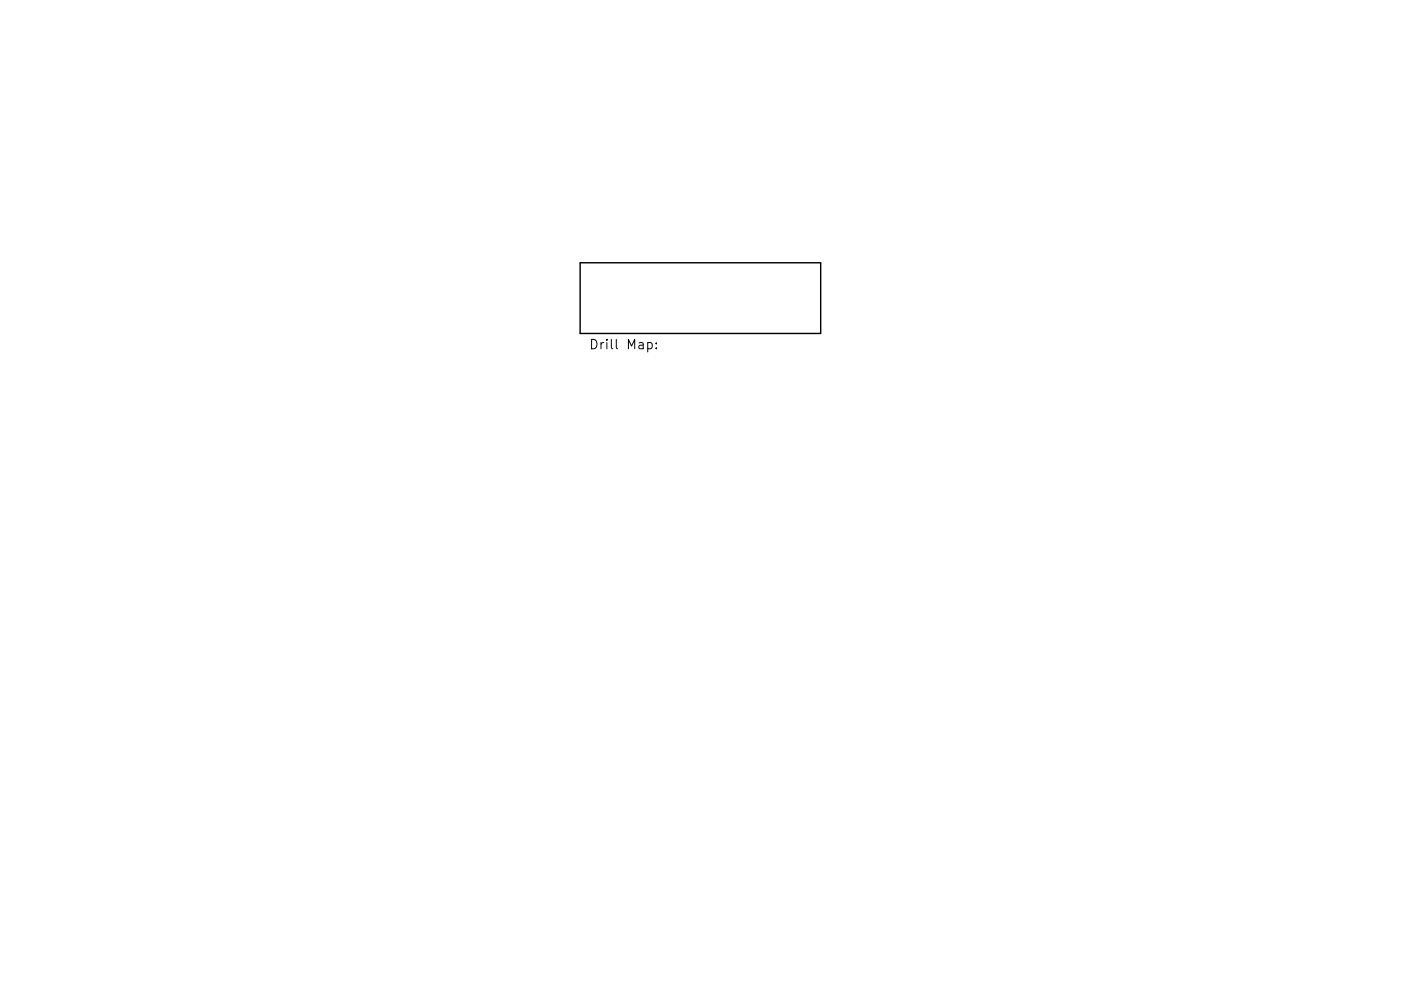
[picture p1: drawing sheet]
<svg xmlns="http://www.w3.org/2000/svg" width="297mm" height="210mm" viewBox="0 0 297 210" stroke-linecap="round" stroke-linejoin="round" font-family="sans-serif">
<defs><g id="words">
<text font-size="2.8" x="124.9" y="74.1">Drill Map:</text>
</g></defs>
<path d="M123 55.8h51v15h-51z" fill="none" stroke="#000" stroke-width=".3"/>
<path d="M137.3 72.8l.6-.1 .4 .4v.5l-.2 .3h-.8M139.1 73.8v.2M139.1 72.8v.2" fill="none" stroke="#000" stroke-width=".21"/>
<use href="#words"/>
</svg>
